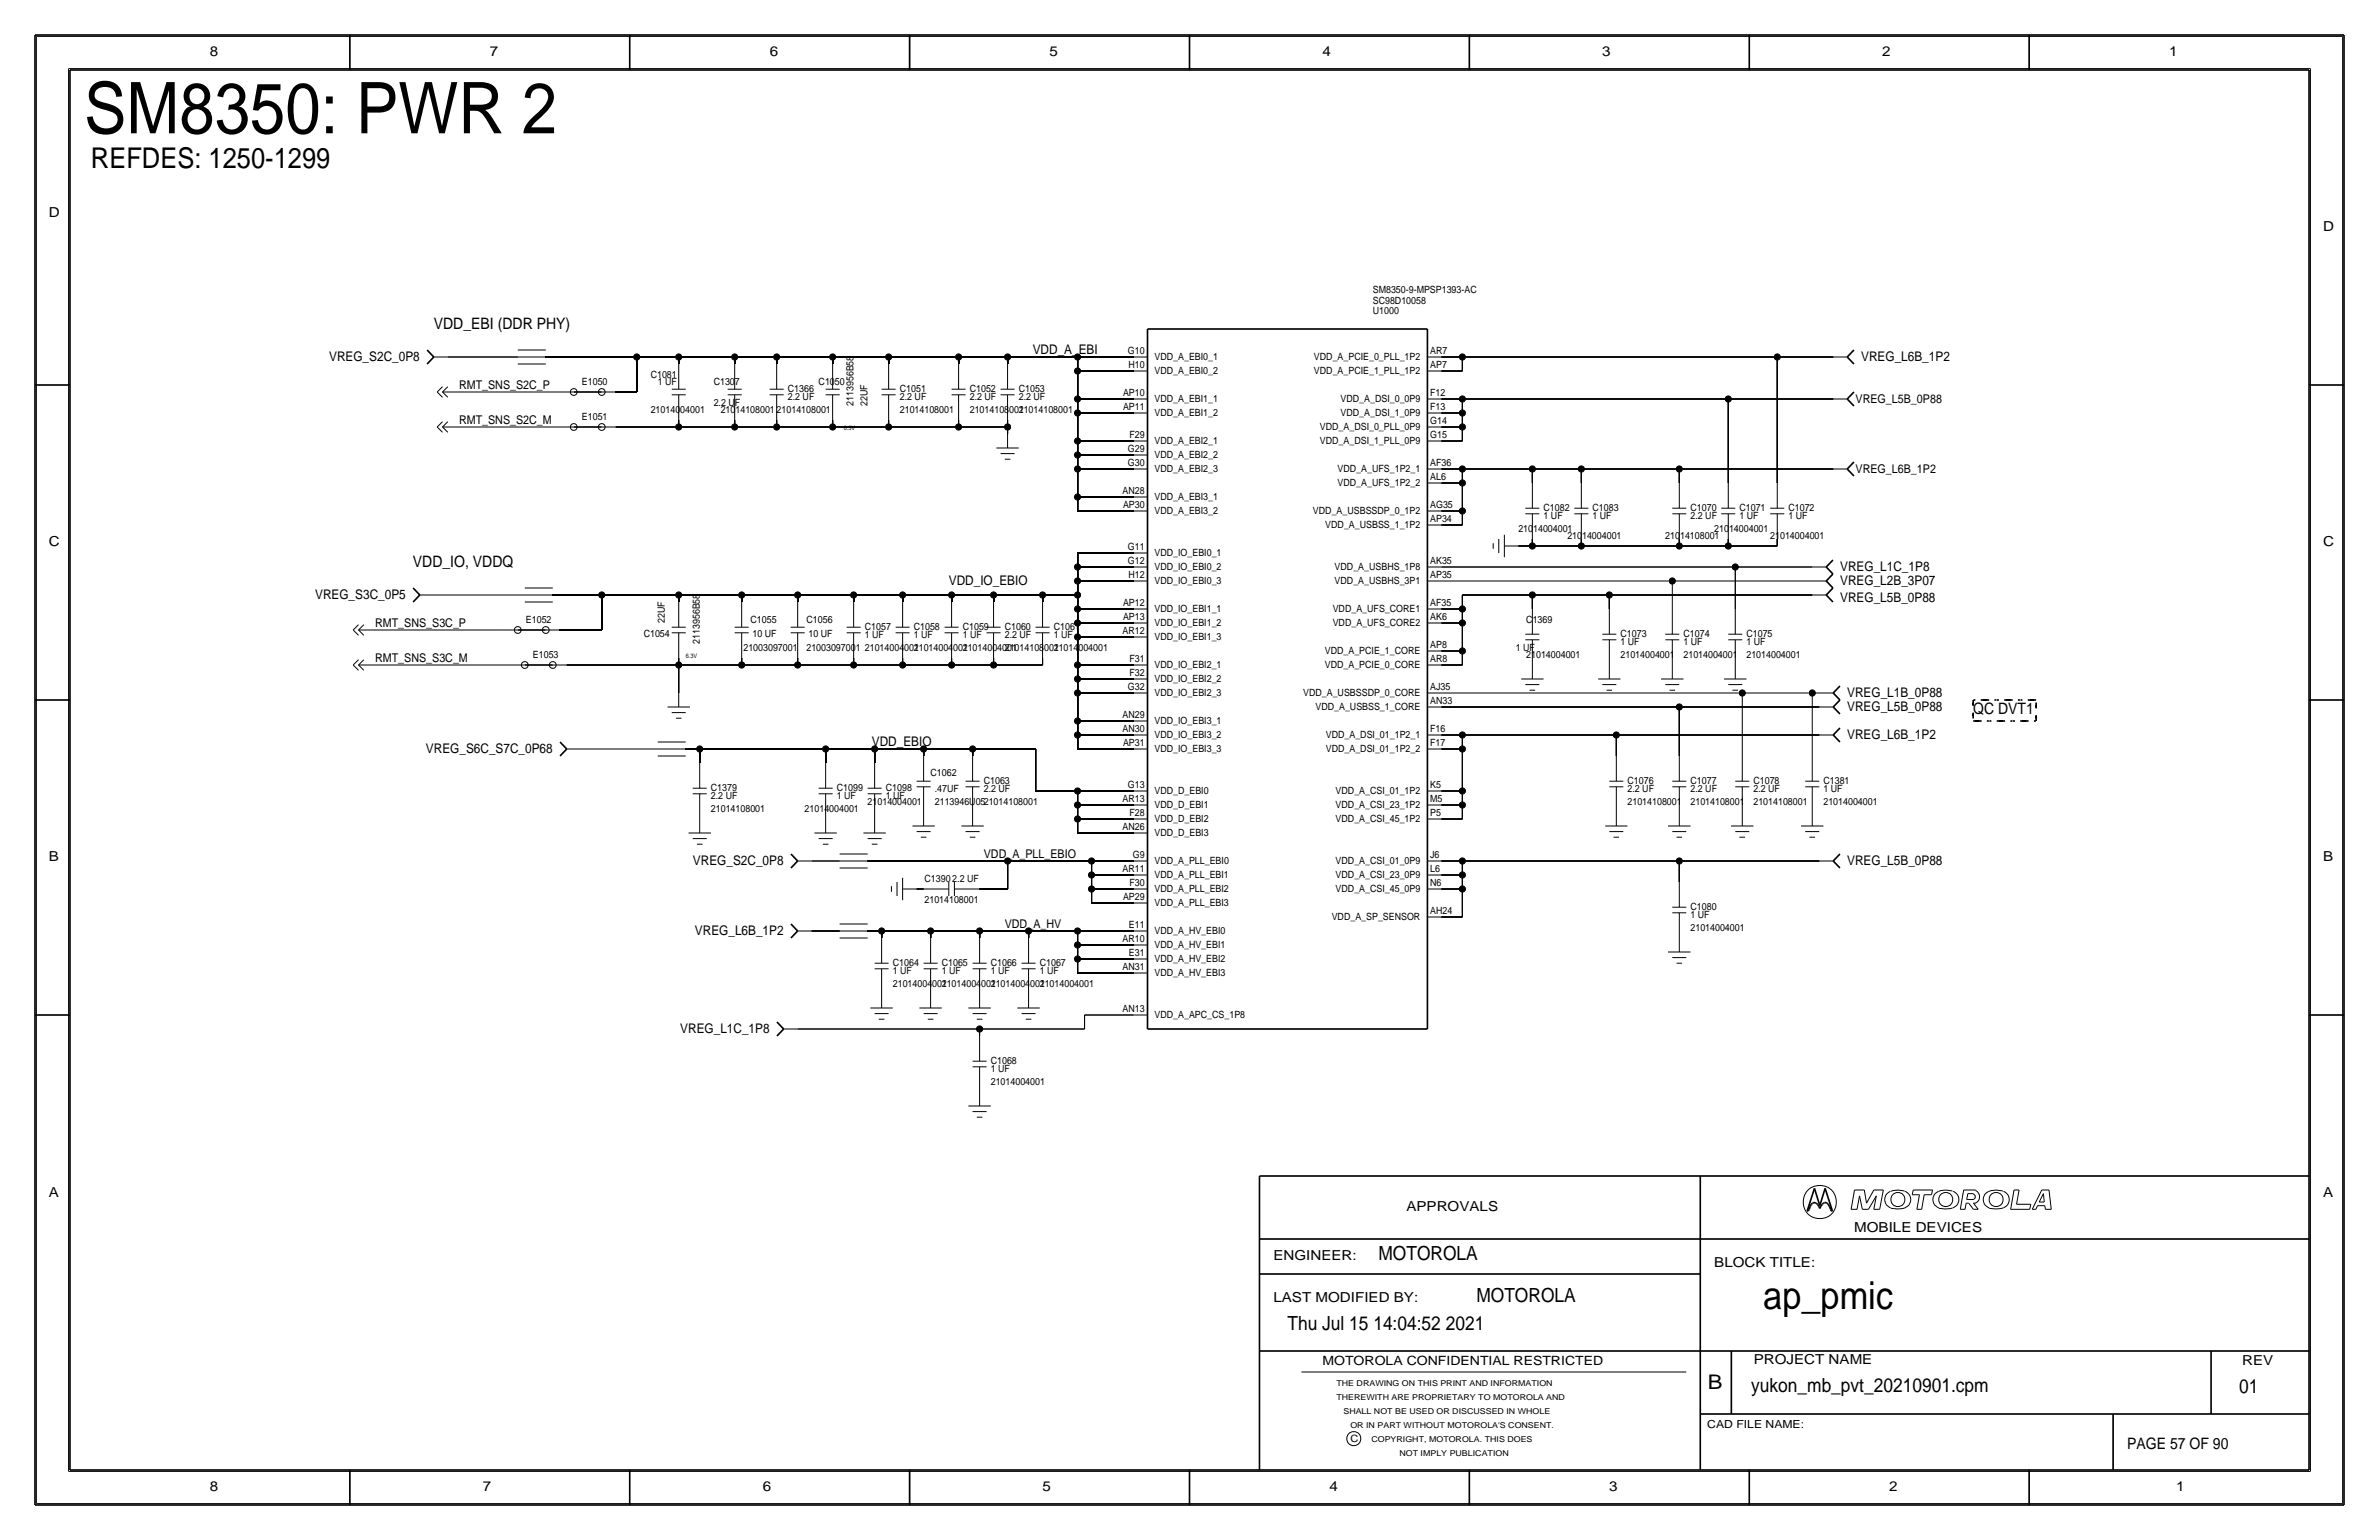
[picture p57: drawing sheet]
<svg xmlns="http://www.w3.org/2000/svg" width="432mm" height="279mm" viewBox="0 0 432 279" stroke-linecap="round" stroke-linejoin="round" font-family="sans-serif">
<defs><g id="words">
<text font-size="12.9" x="15.2" y="24.2">SM8350: PWR 2</text>
<text font-size="7" x="320" y="237.5">ap_pmic</text>
<text font-size="5.2" x="16.5" y="30.5">REFDES: 1250-1299</text>
<text font-size="3.7" x="310" y="252.1">B</text>
<g font-size="3.5">
<text x="250.2" y="228.6">MOTOROLA</text>
<text x="268" y="236.2">MOTOROLA</text>
<text x="233.7" y="241.3">Thu Jul 15 14:04:52 2021</text>
<text x="317.9" y="252.6">yukon_mb_pvt_20210901.cpm</text>
<text x="406.4" y="252.7">01</text>
</g>
<g font-size="2.9">
<text x="78.7" y="59.7">VDD_EBI (DDR PHY)</text>
<text x="74.9" y="102.9">VDD_IO, VDDQ</text>
<text x="358.1" y="129.5">QC DVT1</text>
<text x="386.1" y="262.9">PAGE 57 OF 90</text>
</g>
<g font-size="2.5">
<text x="38.1" y="10.2">8</text>
<text x="88.9" y="10.2">7</text>
<text x="139.7" y="10.2">6</text>
<text x="190.5" y="10.2">5</text>
<text x="240" y="10.2">4</text>
<text x="290.8" y="10.2">3</text>
<text x="341.6" y="10.2">2</text>
<text x="393.7" y="10.2">1</text>
<text x="8.9" y="39.4">D</text>
<text x="421.6" y="41.9">D</text>
<text x="8.9" y="99.1">C</text>
<text x="421.6" y="99.1">C</text>
<text x="8.9" y="156.2">B</text>
<text x="421.6" y="156.2">B</text>
<text x="8.9" y="217.2">A</text>
<text x="255.3" y="219.7">APPROVALS</text>
<text x="421.6" y="217.2">A</text>
<text x="336.5" y="223.5">MOBILE DEVICES</text>
<text x="231.1" y="228.6">ENGINEER:</text>
<text x="311.1" y="229.9">BLOCK TITLE:</text>
<text x="231.1" y="236.2">LAST MODIFIED BY:</text>
<text x="318.3" y="247.5">PROJECT NAME</text>
<text x="407" y="247.6">REV</text>
<text x="38.1" y="270.5">8</text>
<text x="87.6" y="270.5">7</text>
<text x="138.4" y="270.5">6</text>
<text x="189.2" y="270.5">5</text>
<text x="241.3" y="270.5">4</text>
<text x="292.1" y="270.5">3</text>
<text x="342.9" y="270.5">2</text>
<text x="395" y="270.5">1</text>
</g>
<g font-size="2.4">
<text x="59.7" y="65.5">VREG_S2C_0P8</text>
<text x="187.5" y="64.3">VDD_A_EBI</text>
<text x="337.8" y="65.5">VREG_L6B_1P2</text>
<text x="172.2" y="106.2">VDD_IO_EBIO</text>
<text x="334" y="106.1">VREG_L2B_3P07</text>
<text x="334" y="103.6">VREG_L1C_1P8</text>
<text x="57.2" y="108.7">VREG_S3C_0P5</text>
<text x="334" y="109.2">VREG_L5B_0P88</text>
<text x="335.3" y="129">VREG_L5B_0P88</text>
<text x="335.3" y="126.4">VREG_L1B_0P88</text>
<text x="77.3" y="136.6">VREG_S6C_S7C_0P68</text>
<text x="158.2" y="135.4">VDD_EBIO</text>
<text x="335.3" y="134.1">VREG_L6B_1P2</text>
<text x="125.8" y="156.9">VREG_S2C_0P8</text>
<text x="335.3" y="157">VREG_L5B_0P88</text>
<text x="126.1" y="169.7">VREG_L6B_1P2</text>
<text x="123.5" y="187.4">VREG_L1C_1P8</text>
</g>
<text font-size="2.3" x="240" y="247.6">MOTOROLA CONFIDENTIAL RESTRICTED</text>
<g font-size="2.2">
<text x="83.3" y="70.6">RMT_SNS_S2C_P</text>
<text x="83.3" y="77">RMT_SNS_S2C_M</text>
<text x="336.8" y="73.2">VREG_L5B_0P88</text>
<text x="336.8" y="85.9">VREG_L6B_1P2</text>
<text x="68.1" y="113.8">RMT_SNS_S3C_P</text>
<text x="68.1" y="120.1">RMT_SNS_S3C_M</text>
<text x="178.6" y="155.7">VDD_A_PLL_EBIO</text>
<text x="182.4" y="168.4">VDD_A_HV</text>
</g>
<text font-size="2" x="309.9" y="259.1">CAD FILE NAME:</text>
<g font-size="1.8">
<text x="249.2" y="53.2">SM8350-9-MPSP1393-AC</text>
<text x="249.2" y="56.9">U1000</text>
<text x="249.2" y="55.1">SC98D10058</text>
<text x="204.7" y="64.3">G10</text>
<text x="209.5" y="65.4">VDD_A_EBI0_1</text>
<text x="238.5" y="65.4">VDD_A_PCIE_0_PLL_1P2</text>
<text x="259.6" y="64.3">AR7</text>
<text x="105.6" y="69.9">E1050</text>
<text x="118.1" y="68.6">C1081</text>
<text x="119.4" y="69.8">1 UF</text>
<text x="129.5" y="69.9">C1307</text>
<text x="143" y="71.1">C1366</text>
<text x="148.6" y="69.9">C1050</text>
<text x="163.3" y="71.1">C1051</text>
<text x="176" y="71.1">C1052</text>
<text x="184.9" y="71.1">C1053</text>
<text x="203.8" y="71.9">AP10</text>
<text x="204.8" y="66.8">H10</text>
<text x="209.5" y="67.9">VDD_A_EBI0_2</text>
<text x="238.5" y="67.9">VDD_A_PCIE_1_PLL_1P2</text>
<text x="259.6" y="71.9">F12</text>
<text x="259.6" y="66.8">AP7</text>
<text x="105.6" y="76.2">E1051</text>
<text x="118.1" y="74.9">21014004001</text>
<text x="129.5" y="73.7">2.2 UF</text>
<text x="130.8" y="74.9">21014108001 21014108001</text>
<text x="143" y="72.6">2.2 UF</text>
<text x="154.9" y="73.7" transform="rotate(-90 154.9 73.7)">2113956B58</text>
<text x="157.5" y="73.7" transform="rotate(-90 157.5 73.7)">22UF</text>
<text x="163.3" y="74.9">21014108001</text>
<text x="163.3" y="72.6">2.2 UF</text>
<text x="176" y="72.6">2.2 UF</text>
<text x="176" y="74.9">21014108001</text>
<text x="184.9" y="72.6">2.2 UF</text>
<text x="184.9" y="74.9">21014108001</text>
<text x="203.8" y="74.4">AP11</text>
<text x="209.5" y="73">VDD_A_EBI1_1</text>
<text x="209.5" y="75.5">VDD_A_EBI1_2</text>
<text x="243.3" y="75.5">VDD_A_DSI_1_0P9</text>
<text x="243.3" y="73">VDD_A_DSI_0_0P9</text>
<text x="259.6" y="77">G14</text>
<text x="259.6" y="74.4">F13</text>
<text x="204.7" y="82">G29</text>
<text x="205" y="79.5">F29</text>
<text x="209.5" y="83.2">VDD_A_EBI2_2</text>
<text x="209.5" y="80.6">VDD_A_EBI2_1</text>
<text x="239.6" y="78.1">VDD_A_DSI_0_PLL_0P9</text>
<text x="239.6" y="80.6">VDD_A_DSI_1_PLL_0P9</text>
<text x="259.6" y="79.5">G15</text>
<text x="203.7" y="89.7">AN28</text>
<text x="204.7" y="84.6">G30</text>
<text x="209.6" y="85.7">VDD_A_EBI2_3</text>
<text x="242.8" y="88.2">VDD_A_UFS_1P2_2</text>
<text x="242.8" y="85.7">VDD_A_UFS_1P2_1</text>
<text x="259.6" y="84.6">AF36</text>
<text x="259.6" y="87.1">AL6</text>
<text x="203.8" y="92.2">AP30</text>
<text x="209.5" y="93.3">VDD_A_EBI3_2</text>
<text x="209.6" y="90.8">VDD_A_EBI3_1</text>
<text x="238.3" y="93.3">VDD_A_USBSSDP_0_1P2</text>
<text x="240.5" y="95.9">VDD_A_USBSS_1_1P2</text>
<text x="259.6" y="94.7">AP34</text>
<text x="259.6" y="92.2">AG35</text>
<text x="280.2" y="92.7">C1082</text>
<text x="280.2" y="94.2">1 UF</text>
<text x="289.1" y="92.7">C1083</text>
<text x="289.1" y="94.2">1 UF</text>
<text x="306.8" y="92.7">C1070</text>
<text x="306.8" y="94.2">2.2 UF</text>
<text x="315.7" y="92.7">C1071</text>
<text x="315.7" y="94.2">1 UF</text>
<text x="324.6" y="92.7">C1072</text>
<text x="324.6" y="94.2">1 UF</text>
<text x="204.7" y="99.8">G11</text>
<text x="209.5" y="100.9">VDD_IO_EBI0_1</text>
<text x="275.6" y="96.5">21014004001</text>
<text x="284.5" y="97.8">21014004001</text>
<text x="302.3" y="97.8">21014108001</text>
<text x="311.1" y="96.5">21014004001</text>
<text x="321.3" y="97.8">21014004001</text>
<text x="204.7" y="102.4">G12</text>
<text x="204.8" y="104.9">H12</text>
<text x="209.5" y="103.5">VDD_IO_EBI0_2</text>
<text x="209.5" y="106">VDD_IO_EBI0_3</text>
<text x="242.2" y="103.5">VDD_A_USBHS_1P8</text>
<text x="242.2" y="106">VDD_A_USBHS_3P1</text>
<text x="259.6" y="104.9">AP35</text>
<text x="259.6" y="102.4">AK35</text>
<text x="95.5" y="113">E1052</text>
<text x="120.6" y="113" transform="rotate(-90 120.6 113)">22UF</text>
<text x="136.2" y="113">C1055</text>
<text x="146.4" y="113">C1056</text>
<text x="203.8" y="112.5">AP13</text>
<text x="203.8" y="110">AP12</text>
<text x="209.5" y="111.1">VDD_IO_EBI1_1</text>
<text x="209.5" y="113.6">VDD_IO_EBI1_2</text>
<text x="241.9" y="113.6">VDD_A_UFS_CORE2</text>
<text x="241.9" y="111.1">VDD_A_UFS_CORE1</text>
<text x="259.6" y="110">AF35</text>
<text x="259.6" y="112.5">AK6</text>
<text x="277" y="113">C1369</text>
<text x="96.7" y="119.4">E1053</text>
<text x="116.8" y="115.6">C1054</text>
<text x="127" y="116.8" transform="rotate(-90 127 116.8)">2113956B58</text>
<text x="134.9" y="118.1">21003097001</text>
<text x="136.6" y="115.6">10 UF</text>
<text x="146.4" y="118.1">21003097001</text>
<text x="146.7" y="115.6">10 UF</text>
<text x="157" y="118.1">21014004001</text>
<text x="157" y="114.3">C1057</text>
<text x="157" y="115.8">1 UF</text>
<text x="165.9" y="114.3">C1058</text>
<text x="165.9" y="115.8">1 UF</text>
<text x="165.9" y="118.1">21014004001</text>
<text x="174.8" y="115.8">1 UF</text>
<text x="174.8" y="114.3">C1059</text>
<text x="174.8" y="118.1">21014004001</text>
<text x="182.4" y="114.3">C1060</text>
<text x="182.4" y="115.8">2.2 UF</text>
<text x="182.4" y="118.1">21014108001</text>
<text x="191.3" y="114.3">C1061</text>
<text x="191.3" y="118.1">21014004001</text>
<text x="191.3" y="115.8">1 UF</text>
<text x="203.7" y="115.1">AR12</text>
<text x="209.5" y="116.2">VDD_IO_EBI1_3</text>
<text x="240.5" y="118.7">VDD_A_PCIE_1_CORE</text>
<text x="259.6" y="117.6">AP8</text>
<text x="275.1" y="118.1">1 UF</text>
<text x="277" y="119.4">21014004001</text>
<text x="294.1" y="115.6">C1073</text>
<text x="294.1" y="119.4">21014004001</text>
<text x="294.1" y="117.1">1 UF</text>
<text x="305.6" y="115.6">C1074</text>
<text x="305.6" y="119.4">21014004001</text>
<text x="305.6" y="117.1">1 UF</text>
<text x="317" y="117.1">1 UF</text>
<text x="317" y="119.4">21014004001</text>
<text x="317" y="115.6">C1075</text>
<text x="204.7" y="125.2">G32</text>
<text x="205" y="122.7">F32</text>
<text x="205" y="120.1">F31</text>
<text x="209.5" y="121.3">VDD_IO_EBI2_1</text>
<text x="209.5" y="123.8">VDD_IO_EBI2_2</text>
<text x="240.5" y="121.3">VDD_A_PCIE_0_CORE</text>
<text x="259.6" y="125.2">AJ35</text>
<text x="259.6" y="120.1">AR8</text>
<text x="203.7" y="130.3">AN29</text>
<text x="209.5" y="126.3">VDD_IO_EBI2_3</text>
<text x="209.5" y="131.4">VDD_IO_EBI3_1</text>
<text x="236.5" y="126.3">VDD_A_USBSSDP_0_CORE</text>
<text x="238.8" y="128.9">VDD_A_USBSS_1_CORE</text>
<text x="259.6" y="127.8">AN33</text>
<text x="203.7" y="132.8">AN30</text>
<text x="203.8" y="135.4">AP31</text>
<text x="209.5" y="134">VDD_IO_EBI3_2</text>
<text x="209.5" y="136.5">VDD_IO_EBI3_3</text>
<text x="240.6" y="134">VDD_A_DSI_01_1P2_1</text>
<text x="240.6" y="136.5">VDD_A_DSI_01_1P2_2</text>
<text x="259.6" y="132.8">F16</text>
<text x="259.6" y="135.4">F17</text>
<text x="129" y="143.5">C1379</text>
<text x="151.9" y="143.5">C1099</text>
<text x="160.8" y="143.5">C1098</text>
<text x="168.9" y="140.7">C1062</text>
<text x="169.7" y="143.8">.47UF</text>
<text x="178.6" y="142.2">C1063</text>
<text x="178.6" y="143.8">2.2 UF</text>
<text x="204.7" y="143">G13</text>
<text x="259.6" y="143">K5</text>
<text x="295.4" y="142.2">C1076</text>
<text x="295.4" y="143.8">2.2 UF</text>
<text x="306.8" y="142.2">C1077</text>
<text x="306.8" y="143.8">2.2 UF</text>
<text x="318.3" y="142.2">C1078</text>
<text x="318.3" y="143.8">2.2 UF</text>
<text x="331" y="142.2">C1381</text>
<text x="331" y="143.8">1 UF</text>
<text x="129" y="147.3">21014108001</text>
<text x="129" y="145">2.2 UF</text>
<text x="146.1" y="147.3">21014004001</text>
<text x="151.9" y="145">1 UF</text>
<text x="157.5" y="146.1">21014004001</text>
<text x="160.8" y="145">1 UF</text>
<text x="169.7" y="146.1">2113946U0521014108001</text>
<text x="203.7" y="145.5">AR13</text>
<text x="205" y="148.1">F28</text>
<text x="209.5" y="144.1">VDD_D_EBI0</text>
<text x="209.5" y="149.2">VDD_D_EBI2</text>
<text x="209.5" y="146.7">VDD_D_EBI1</text>
<text x="242.4" y="144.1">VDD_A_CSI_01_1P2</text>
<text x="242.4" y="146.7">VDD_A_CSI_23_1P2</text>
<text x="242.4" y="149.2">VDD_A_CSI_45_1P2</text>
<text x="259.6" y="148.1">P5</text>
<text x="259.6" y="145.5">M5</text>
<text x="295.4" y="146.1">21014108001</text>
<text x="306.8" y="146.1">21014108001</text>
<text x="318.3" y="146">21014108001</text>
<text x="331" y="146">21014004001</text>
<text x="203.7" y="150.6">AN26</text>
<text x="205.6" y="155.7">G9</text>
<text x="209.5" y="151.7">VDD_D_EBI3</text>
<text x="259.6" y="155.7">J6</text>
<text x="167.8" y="160">C1390</text>
<text x="172.8" y="160">2.2 UF</text>
<text x="203.7" y="158.2">AR11</text>
<text x="205" y="160.7">F30</text>
<text x="209.5" y="159.3">VDD_A_PLL_EBI1</text>
<text x="209.5" y="161.9">VDD_A_PLL_EBI2</text>
<text x="209.5" y="156.8">VDD_A_PLL_EBI0</text>
<text x="242.4" y="156.7">VDD_A_CSI_01_0P9</text>
<text x="242.4" y="159.3">VDD_A_CSI_23_0P9</text>
<text x="242.4" y="161.9">VDD_A_CSI_45_0P9</text>
<text x="259.6" y="160.7">N6</text>
<text x="259.6" y="158.2">L6</text>
<text x="167.8" y="163.8">21014108001</text>
<text x="203.8" y="163.3">AP29</text>
<text x="209.5" y="164.4">VDD_A_PLL_EBI3</text>
<text x="241.7" y="166.9">VDD_A_SP_SENSOR</text>
<text x="259.6" y="165.8">AH24</text>
<text x="306.8" y="165.1">C1080</text>
<text x="306.8" y="166.6">1 UF</text>
<text x="203.7" y="170.9">AR10</text>
<text x="204.9" y="173.4">E31</text>
<text x="204.9" y="168.3">E11</text>
<text x="209.5" y="169.5">VDD_A_HV_EBI0</text>
<text x="209.5" y="172">VDD_A_HV_EBI1</text>
<text x="306.8" y="168.9">21014004001</text>
<text x="162.1" y="179.1">21014004001</text>
<text x="162.1" y="176.8">1 UF</text>
<text x="162.1" y="175.3">C1064</text>
<text x="170.9" y="175.3">C1065</text>
<text x="170.9" y="176.8">1 UF</text>
<text x="170.9" y="179.1">21014004001</text>
<text x="179.8" y="176.8">1 UF</text>
<text x="179.8" y="179.1">21014004001</text>
<text x="179.8" y="175.3">C1066</text>
<text x="188.7" y="175.3">C1067</text>
<text x="188.7" y="179.1">21014004001</text>
<text x="188.7" y="176.8">1 UF</text>
<text x="203.7" y="176">AN31</text>
<text x="209.5" y="177.1">VDD_A_HV_EBI3</text>
<text x="209.5" y="174.6">VDD_A_HV_EBI2</text>
<text x="203.7" y="183.6">AN13</text>
<text x="209.5" y="184.7">VDD_A_APC_CS_1P8</text>
<text x="179.8" y="193">C1068</text>
<text x="179.8" y="194.6">1 UF</text>
<text x="179.8" y="196.9">21014004001</text>
<text x="245.1" y="261.6">C</text>
</g>
<g font-size="1.5">
<text x="242.6" y="251.5">THE DRAWING ON THIS PRINT AND INFORMATION</text>
<text x="242.6" y="254">THEREWITH ARE PROPRIETARY TO MOTOROLA AND</text>
<text x="243.8" y="256.5">SHALL NOT BE USED OR DISCUSSED IN WHOLE</text>
<text x="245.1" y="259.1">OR IN PART WITHOUT MOTOROLA'S CONSENT.</text>
<text x="248.9" y="261.6">COPYRIGHT, MOTOROLA. THIS DOES</text>
<text x="254" y="264.2">NOT IMPLY PUBLICATION</text>
</g>
<g font-size="1.1">
<text x="153.2" y="78">6.3V</text>
<text x="124.5" y="119.4">6.3V</text>
</g>
</g></defs>
<!-- layer: Nets -->
<g fill="none" stroke="#000" stroke-width=".18">
<path d="M81.3 64.8h12.7zM82.5 71.1h19.1zM82.5 77.5h19.1zM99.1 64.8h16.5zM111.8 71.1h3.8zM111.8 77.5h11.4zM115.6 64.8v6.3zM115.6 64.8h7.6zM123.2 76.2v1.3zM123.2 77.5h10.2zM123.2 64.8v1.2zM123.2 64.8h10.2z"/>
<path d="M133.3 76.2v1.3zM133.3 64.8v1.2zM133.4 77.5h7.6zM133.4 64.8h7.6zM141 77.5h10.1zM141 64.8h10.1zM141 76.2v1.3zM141 64.8v1.2zM151.1 76.2v1.3zM151.1 64.8v1.2zM151.1 64.8h10.2zM151.1 77.5h10.2z"/>
<path d="M161.3 76.2v1.3zM161.3 77.5h12.7zM161.3 64.8v1.2zM161.3 64.8h12.7zM174 76.2v1.3zM174 64.8v1.2zM174 64.8h8.9zM174 77.5h8.9zM182.9 77.5v1.2zM182.9 76.2v1.3zM182.9 64.8v1.2zM182.9 64.8h12.7z"/>
<path d="M195.6 74.9h10.1zM195.6 74.9v5.1zM195.6 72.4v2.5zM195.6 72.4h10.1zM195.6 67.3v5.1zM195.6 67.3h10.1zM195.6 64.8v2.5zM195.6 64.8h10.1zM261.6 77.5h3.8zM261.6 74.9h3.8zM261.6 67.3h3.8zM261.6 64.8h3.8z"/>
<path d="M261.6 72.4h3.8zM265.4 72.4h48.3zM265.4 64.8v2.5zM265.4 77.5v2.5zM265.4 72.4v2.5zM265.4 74.9v2.6zM265.4 64.8h57.2zM313.7 72.4v15.2zM313.7 72.4h19zM322.6 64.8v22.8zM322.6 64.8h10.1zM195.6 90.2h10.1z"/>
<path d="M195.6 85.1h10.1zM195.6 92.7h10.1zM195.6 90.2v2.5zM195.6 85.1v5.1zM195.6 82.5v2.6zM195.6 82.5h10.1zM195.6 80v2.5zM195.6 80h10.1zM261.6 95.2h3.8zM261.6 87.6h3.8zM261.6 80h3.8zM261.6 92.7h3.8z"/>
<path d="M261.6 85.1h3.8zM265.4 92.7v2.5zM265.4 87.6v5.1zM265.4 85.1v2.5zM265.4 85.1h12.7zM275.6 99.1h2.5zM278.1 85.1v2.5zM278.1 85.1h8.9zM278.1 97.8v1.3zM278.1 99.1h8.9zM287 85.1v2.5zM287 97.8v1.3z"/>
<path d="M287 99.1h17.8zM287 85.1h17.8zM304.8 85.1v2.5zM304.8 85.1h27.9zM304.8 97.8v1.3zM304.8 99.1h8.9zM313.7 97.8v1.3zM313.7 99.1h8.9zM322.6 97.8v1.3zM67.3 114.3h24.1zM78.7 107.9h16.5zM100.3 107.9h8.9z"/>
<path d="M101.6 114.3h7.6zM109.2 107.9v6.4zM109.2 107.9h14zM123.2 119.4v1.2zM123.2 108v1.2zM123.2 107.9h11.4zM134.6 107.9h10.2zM134.6 119.4v1.3zM134.6 108v1.2zM144.8 119.4v1.3zM144.8 108v1.2zM144.8 107.9h10.1z"/>
<path d="M154.9 119.4v1.3zM154.9 108v1.2zM154.9 107.9h8.9zM163.8 119.4v1.3zM163.8 108v1.2zM163.8 107.9h8.9zM172.7 119.4v1.3zM172.7 108v1.2zM172.7 107.9h7.6zM180.3 119.4v1.3zM180.3 108v1.2zM180.3 107.9h8.9z"/>
<path d="M189.2 119.4v1.3zM189.2 108v1.2zM189.2 107.9h6.4zM195.6 102.9h10.1zM195.6 115.6v5.1zM195.6 115.6h10.1zM195.6 113v2.6zM195.6 113h10.1zM195.6 110.5v2.5zM195.6 110.5h10.1zM195.6 107.9v2.6zM195.6 100.3h10.1z"/>
<path d="M195.6 105.4v2.5zM195.6 105.4h10.1zM195.6 102.9v2.5zM195.6 100.3v2.6zM261.6 102.9h53.4zM261.6 118.1h3.8zM261.6 113h3.8zM261.6 110.5h3.8zM261.6 105.4h41.9zM265.4 118.1v2.5zM265.4 113v5.1zM265.4 110.5v2.5z"/>
<path d="M265.4 108v2.5zM265.4 107.9h12.7zM278.1 108v2.5zM278.1 107.9h14zM292.1 108v2.5zM292.1 107.9h36.8zM303.5 105.4v5.1zM303.5 105.4h25.4zM315 102.9v7.6zM315 102.9h13.9zM67.3 120.7h25.4zM102.9 120.7h20.3z"/>
<path d="M105.4 135.9h14zM123.2 120.7h11.4zM123.2 120.6v5.1zM124.5 135.9h2.5zM127 135.9v2.5zM127 135.9h22.9zM134.6 120.7h10.2zM144.8 120.7h10.1zM149.9 135.9v2.5zM149.9 135.9h8.8zM154.9 120.7h8.9zM158.7 135.9v2.5z"/>
<path d="M158.8 135.9h8.8zM163.8 120.7h8.9zM167.6 135.9v1.3zM167.6 135.9h8.9zM172.7 120.7h7.6zM176.5 135.9v1.3zM176.5 135.9h11.5zM180.3 120.7h8.9zM188 135.9v7.6zM195.6 133.3h10.1zM195.6 130.8h10.1zM195.6 125.7h10.1z"/>
<path d="M195.6 123.2h10.1zM195.6 135.9h10.1zM195.6 133.3v2.6zM195.6 130.8v2.5zM195.6 125.7v5.1zM195.6 123.2v2.5zM195.6 120.7v2.5zM195.6 120.7h10.1zM261.6 135.9h3.8zM261.6 133.3h3.8zM261.6 128.3h43.2zM261.6 125.7h54.6z"/>
<path d="M261.6 120.7h3.8zM265.4 135.9v7.6zM265.4 133.3v2.6zM265.4 133.3h28zM293.4 133.3v3.9zM293.4 133.3h36.8zM304.8 128.3v8.9zM304.8 128.3h25.4zM316.2 125.7v11.5zM316.2 125.7h12.7zM328.9 125.7v11.5zM328.9 125.7h1.3z"/>
<path d="M147.3 156.2h5.1zM157.5 156.2h25.4zM182.9 156.2v5.1zM182.9 156.2h15.2zM188 143.5h7.6zM195.6 148.6h10.1zM195.6 151.1h10.1zM195.6 148.6v2.5zM195.6 146.1v2.5zM195.6 146h10.1zM195.6 143.5v2.5zM195.6 143.5h10.1z"/>
<path d="M198.1 158.8v2.5zM198.1 158.8h7.6zM198.1 156.2v2.5zM198.1 156.2h7.6zM261.6 146h3.8zM261.6 143.5h3.8zM261.6 158.8h3.8zM261.6 156.2h3.8zM261.6 148.6h3.8zM265.4 146v2.6zM265.4 143.5v2.5zM265.4 158.8v2.5z"/>
<path d="M265.4 156.2v2.5zM265.4 156.2h39.4zM304.8 156.2v3.8zM304.8 156.2h25.4zM147.3 168.9h5.1zM157.5 168.9h2.5zM160 168.9h8.9zM160 168.9v1.3zM166.4 161.3h1.2zM168.9 168.9v1.3zM168.9 168.9h8.9zM177.8 168.9v1.3z"/>
<path d="M177.8 161.3h5.1zM177.8 168.9h8.9zM186.7 168.9v1.3zM186.7 168.9h8.9zM195.6 168.9h10.1zM195.6 176.5h10.1zM195.6 174v2.5zM195.6 174h10.1zM195.6 171.5v2.5zM195.6 171.4h10.1zM195.6 168.9v2.5zM198.1 163.8h7.6z"/>
<path d="M198.1 161.3v2.5zM198.1 161.3h7.6zM261.6 166.4h3.8zM261.6 161.3h3.8zM265.4 161.3v5.1zM144.8 186.7h33zM177.8 186.7v1.3zM177.8 186.7h19zM196.8 184.1v2.6zM196.9 184.1h8.8z"/>
</g>
<path d="M358.1 127h11.5zM358.1 127v3.8zM358.1 130.8h11.5zM369.6 127v3.8z" fill="none" stroke="#000" stroke-width=".3" stroke-dasharray="1.1 1.4 .4 1.4" stroke-linecap="butt"/>
<g fill="#000" stroke="#000" stroke-width=".18">
<circle cx="115.6" cy="64.8" r=".56"/>
<circle cx="123.2" cy="64.8" r=".56"/>
<circle cx="123.2" cy="77.5" r=".56"/>
<circle cx="133.3" cy="64.8" r=".56"/>
<circle cx="133.3" cy="77.5" r=".56"/>
<circle cx="141" cy="64.8" r=".56"/>
<circle cx="141" cy="77.5" r=".56"/>
<circle cx="151.1" cy="64.8" r=".56"/>
<circle cx="151.1" cy="77.5" r=".56"/>
<circle cx="161.3" cy="64.8" r=".56"/>
<circle cx="161.3" cy="77.5" r=".56"/>
<circle cx="174" cy="77.5" r=".56"/>
<circle cx="174" cy="64.8" r=".56"/>
<circle cx="182.9" cy="64.8" r=".56"/>
<circle cx="182.9" cy="77.5" r=".56"/>
<circle cx="195.6" cy="72.4" r=".56"/>
<circle cx="195.6" cy="67.3" r=".56"/>
<circle cx="195.6" cy="64.8" r=".56"/>
<circle cx="195.6" cy="74.9" r=".56"/>
<circle cx="265.4" cy="64.8" r=".56"/>
<circle cx="265.4" cy="77.5" r=".56"/>
<circle cx="265.4" cy="74.9" r=".56"/>
<circle cx="265.4" cy="72.4" r=".56"/>
<circle cx="313.7" cy="72.4" r=".56"/>
<circle cx="322.6" cy="64.8" r=".56"/>
<circle cx="195.6" cy="90.2" r=".56"/>
<circle cx="195.6" cy="85.1" r=".56"/>
<circle cx="195.6" cy="82.5" r=".56"/>
<circle cx="195.6" cy="80" r=".56"/>
<circle cx="265.4" cy="87.6" r=".56"/>
<circle cx="265.4" cy="85.1" r=".56"/>
<circle cx="265.4" cy="92.7" r=".56"/>
<circle cx="278.1" cy="99.1" r=".56"/>
<circle cx="278.1" cy="85.1" r=".56"/>
<circle cx="287" cy="99.1" r=".56"/>
<circle cx="287" cy="85.1" r=".56"/>
<circle cx="304.8" cy="85.1" r=".56"/>
<circle cx="304.8" cy="99.1" r=".56"/>
<circle cx="313.7" cy="99.1" r=".56"/>
<circle cx="109.2" cy="107.9" r=".56"/>
<circle cx="123.2" cy="107.9" r=".56"/>
<circle cx="134.6" cy="107.9" r=".56"/>
<circle cx="144.8" cy="107.9" r=".56"/>
<circle cx="154.9" cy="107.9" r=".56"/>
<circle cx="163.8" cy="107.9" r=".56"/>
<circle cx="172.7" cy="107.9" r=".56"/>
<circle cx="180.3" cy="107.9" r=".56"/>
<circle cx="189.2" cy="107.9" r=".56"/>
<circle cx="195.6" cy="105.4" r=".56"/>
<circle cx="195.6" cy="115.6" r=".56"/>
<circle cx="195.6" cy="110.5" r=".56"/>
<circle cx="195.6" cy="107.9" r=".56"/>
<circle cx="195.6" cy="113" r=".56"/>
<circle cx="195.6" cy="102.9" r=".56"/>
<circle cx="265.4" cy="118.1" r=".56"/>
<circle cx="265.4" cy="110.5" r=".56"/>
<circle cx="265.4" cy="113" r=".56"/>
<circle cx="278.1" cy="107.9" r=".56"/>
<circle cx="292.1" cy="107.9" r=".56"/>
<circle cx="303.5" cy="105.4" r=".56"/>
<circle cx="315" cy="102.9" r=".56"/>
<circle cx="123.2" cy="120.6" r=".56"/>
<circle cx="127" cy="135.9" r=".56"/>
<circle cx="134.6" cy="120.6" r=".56"/>
<circle cx="144.8" cy="120.6" r=".56"/>
<circle cx="149.9" cy="135.9" r=".56"/>
<circle cx="154.9" cy="120.6" r=".56"/>
<circle cx="158.7" cy="135.9" r=".56"/>
<circle cx="163.8" cy="120.6" r=".56"/>
<circle cx="167.6" cy="135.9" r=".56"/>
<circle cx="172.7" cy="120.6" r=".56"/>
<circle cx="176.5" cy="135.9" r=".56"/>
<circle cx="180.3" cy="120.6" r=".56"/>
<circle cx="195.6" cy="133.3" r=".56"/>
<circle cx="195.6" cy="123.2" r=".56"/>
<circle cx="195.6" cy="130.8" r=".56"/>
<circle cx="195.6" cy="125.7" r=".56"/>
<circle cx="195.6" cy="120.6" r=".56"/>
<circle cx="265.4" cy="133.3" r=".56"/>
<circle cx="265.4" cy="135.9" r=".56"/>
<circle cx="293.4" cy="133.3" r=".56"/>
<circle cx="304.8" cy="128.3" r=".56"/>
<circle cx="316.2" cy="125.7" r=".56"/>
<circle cx="328.9" cy="125.7" r=".56"/>
<circle cx="182.9" cy="156.2" r=".56"/>
<circle cx="195.6" cy="143.5" r=".56"/>
<circle cx="195.6" cy="148.6" r=".56"/>
<circle cx="195.6" cy="146" r=".56"/>
<circle cx="198.1" cy="156.2" r=".56"/>
<circle cx="198.1" cy="158.7" r=".56"/>
<circle cx="265.4" cy="143.5" r=".56"/>
<circle cx="265.4" cy="146" r=".56"/>
<circle cx="265.4" cy="158.7" r=".56"/>
<circle cx="265.4" cy="156.2" r=".56"/>
<circle cx="304.8" cy="156.2" r=".56"/>
<circle cx="160" cy="168.9" r=".56"/>
<circle cx="168.9" cy="168.9" r=".56"/>
<circle cx="177.8" cy="168.9" r=".56"/>
<circle cx="186.7" cy="168.9" r=".56"/>
<circle cx="195.6" cy="168.9" r=".56"/>
<circle cx="195.6" cy="174" r=".56"/>
<circle cx="195.6" cy="171.4" r=".56"/>
<circle cx="198.1" cy="161.3" r=".56"/>
<circle cx="265.4" cy="161.3" r=".56"/>
<circle cx="177.8" cy="186.7" r=".56"/>
</g>
<!-- layer: Components -->
<g fill="none" stroke="#000" stroke-width=".18">
<path d="M78.7 64.8h2.6zM79.3 77.5l1-1zM79.3 71.1l1-.9zM79.3 77.5l1 .9zM79.3 71.1l1 1zM80.3 77.5l1 .9zM80.3 71.1l1 1zM80.3 77.5h2.3zM80.3 77.5l1-1zM80.3 71.1h2.3zM80.3 71.1l1-.9zM94 64.8h5.1z"/>
<path d="M94 63.5h5.1zM94 66h5.1zM101.6 77.5h2.5zM101.6 71.1h2.5zM109.2 77.5h2.6zM109.2 71.1h2.6zM121.9 70.6h2.6zM121.9 71.6h2.6zM123.2 71.6v4.6zM123.2 66v4.6zM132.1 71.6h2.5zM132.1 70.6h2.5z"/>
<path d="M133.3 71.6v4.6zM133.3 66v4.6zM139.7 71.6h2.5zM139.7 70.6h2.5zM141 71.6v4.6zM141 66v4.6zM149.9 71.6h2.5zM149.9 70.6h2.5zM151.1 71.6v4.6zM151.1 66v4.6zM160 70.6h2.6zM160 71.6h2.6z"/>
<path d="M161.3 71.6v4.6zM161.3 66v4.6zM172.7 70.6h2.6zM172.7 71.6h2.6zM174 71.6v4.6zM174 66v4.6zM181.6 71.6h2.5zM181.6 70.6h2.5zM182.9 78.7v2.6zM182.9 71.6v4.6zM182.9 66v4.6zM205.7 74.9h2.6z"/>
<path d="M205.7 72.4h2.6zM205.7 67.3h2.6zM205.7 64.8h2.6zM259.1 67.3h2.5zM259.1 64.8h2.5zM259.1 74.9h2.5zM259.1 77.5h2.5zM259.1 72.4h2.5zM332.7 72.4h2.6zM332.7 64.8h2.6zM180.8 81.3h4.1zM181.6 82.3h2.5z"/>
<path d="M182.4 83.3h1zM205.7 92.7h2.6zM205.7 90.2h2.6zM205.7 85.1h2.6zM205.7 82.5h2.6zM205.7 80h2.6zM259.1 92.7h2.5zM259.1 95.2h2.5zM259.1 87.6h2.5zM259.1 85.1h2.5zM259.1 80h2.5zM271 98.6v1z"/>
<path d="M272 97.8v2.5zM273 99.1h2.6zM273 97v4.1zM276.9 93.2h2.5zM276.9 92.2h2.5zM278.1 93.2v4.6zM278.1 87.6v4.6zM285.8 93.2h2.5zM285.8 92.2h2.5zM287 93.2v4.6zM287 87.6v4.6zM303.5 92.2h2.6z"/>
<path d="M303.5 93.2h2.6zM304.8 93.2v4.6zM304.8 87.6v4.6zM312.4 93.2h2.6zM312.4 92.2h2.6zM313.7 93.2v4.6zM313.7 87.6v4.6zM321.3 93.2h2.5zM321.3 92.2h2.5zM322.6 93.2v4.6zM322.6 87.6v4.6zM332.7 85.1h2.6z"/>
<path d="M64.1 114.3l1-1zM64.1 114.3l1 1zM65.1 114.3l.9 1zM65.1 114.3h2.2zM65.1 114.3l.9-1zM76.2 107.9h2.5zM91.4 114.3h2.6zM95.2 107.9h5.1zM95.2 106.7h5.1zM95.2 109.2h5.1zM99.1 114.3h2.5zM121.9 113.8h2.6z"/>
<path d="M121.9 114.8h2.6zM123.2 114.8v4.6zM123.2 109.2v4.6zM133.3 113.8h2.6zM133.4 114.8h2.5zM134.6 114.8v4.6zM134.6 109.2v4.6zM143.5 113.8h2.5zM143.5 114.8h2.5zM144.8 114.8v4.6zM144.8 109.2v4.6zM153.7 113.8h2.5z"/>
<path d="M153.7 114.8h2.5zM154.9 114.8v4.6zM154.9 109.2v4.6zM162.6 114.8h2.5zM162.6 113.8h2.5zM163.8 114.8v4.6zM163.8 109.2v4.6zM171.4 114.8h2.6zM171.5 113.8h2.5zM172.7 114.8v4.6zM172.7 109.2v4.6zM179.1 113.8h2.5z"/>
<path d="M179.1 114.8h2.5zM180.3 114.8v4.6zM180.3 109.2v4.6zM188 114.8h2.5zM188 113.8h2.5zM189.2 114.8v4.6zM189.2 109.2v4.6zM205.7 115.6h2.6zM205.7 113h2.6zM205.7 110.5h2.6zM205.7 105.4h2.6zM205.7 102.9h2.6z"/>
<path d="M205.7 100.3h2.6zM259.1 105.4h2.5zM259.1 102.9h2.5zM259.1 113h2.5zM259.1 110.5h2.5zM259.1 118.1h2.5zM276.9 116.1h2.5zM276.9 115.1h2.5zM278.1 116.1v4.6zM278.1 110.5v4.6zM290.8 115.1h2.6zM290.8 116.1h2.6z"/>
<path d="M292.1 116.1v4.6zM292.1 110.5v4.6zM302.3 116.1h2.5zM302.3 115.1h2.5zM303.5 116.1v4.6zM303.5 110.5v4.6zM313.7 116.1h2.5zM313.7 115.1h2.5zM315 116.1v4.6zM315 110.5v4.6zM328.9 107.9h2.6zM328.9 102.9h2.6z"/>
<path d="M328.9 105.4h2.6zM64.1 120.7l1-1zM64.1 120.6l1 1zM65.1 120.6l.9 1zM65.1 120.7h2.2zM65.1 120.7l.9-1zM92.7 120.7h2.5zM100.3 120.7h2.6zM102.9 135.9h2.5zM119.4 135.9h5.1zM119.4 134.6h5.1zM119.4 137.2h5.1z"/>
<path d="M121.2 128.3h4zM121.9 129.3h2.6zM122.7 130.3h1zM123.2 125.7v2.6zM127 138.4v4.6zM149.9 138.4v4.6zM158.7 138.4v4.6zM167.6 137.2v4.5zM176.5 137.2v4.5zM205.7 135.9h2.6zM205.7 133.3h2.6zM205.7 130.8h2.6z"/>
<path d="M205.7 125.7h2.6zM205.7 123.2h2.6zM205.7 120.7h2.6zM259.1 125.7h2.5zM259.1 128.3h2.5zM259.1 120.7h2.5zM259.1 135.9h2.5zM259.1 133.3h2.5zM276.1 123.2h4.1zM276.9 124.2h2.5zM277.6 125.2h1zM278.1 120.7v2.5z"/>
<path d="M290.1 123.2h4zM290.8 124.2h2.6zM291.6 125.2h1zM292.1 120.7v2.5zM293.4 137.2v4.5zM301.5 123.2h4.1zM302.3 124.2h2.5zM303 125.2h1zM303.5 120.7v2.5zM304.8 137.2v4.5zM312.9 123.2h4.1zM313.7 124.2h2.5z"/>
<path d="M314.5 125.2h1zM315 120.7v2.5zM316.2 137.2v4.5zM328.9 137.2v4.5zM330.2 128.3h2.5zM330.2 133.3h2.5zM330.2 125.7h2.5zM125 151.1h4zM125.7 144h2.6zM125.7 143h2.6zM125.7 152.1h2.6zM126.5 153.2h1z"/>
<path d="M127 144v4.6zM127 148.6v2.5zM144.8 156.2h2.5zM147.8 151.1h4.1zM148.6 152.1h2.5zM148.6 143h2.5zM148.6 144h2.5zM149.4 153.2h1zM149.9 148.6v2.5zM149.9 144v4.6zM152.4 156.2h5.1zM152.4 154.9h5.1z"/>
<path d="M152.4 157.5h5.1zM156.7 151.1h4.1zM157.5 144h2.5zM157.5 152.1h2.5zM157.5 143h2.5zM158.2 153.2h1.1zM158.7 148.6v2.5zM158.7 144v4.6zM163.8 159.3v4zM165.6 149.9h4.1zM166.4 141.7h2.5zM166.4 150.9h2.5z"/>
<path d="M166.4 142.7h2.5zM167.1 151.9h1zM167.6 142.7v4.6zM167.6 147.3v2.6zM174.5 149.9h4.1zM175.3 142.7h2.5zM175.3 141.7h2.5zM175.3 150.9h2.5zM176 151.9h1zM176.5 142.7v4.6zM176.5 147.3v2.6zM205.7 151.1h2.6z"/>
<path d="M205.7 148.6h2.6zM205.7 146h2.6zM205.7 143.5h2.6zM205.7 158.8h2.6zM205.7 156.2h2.6zM259.1 148.6h2.5zM259.1 146h2.5zM259.1 158.8h2.5zM259.1 143.5h2.5zM259.1 156.2h2.5zM291.3 149.9h4.1zM292.1 142.7h2.5z"/>
<path d="M292.1 150.9h2.5zM292.1 141.7h2.5zM292.9 151.9h1zM293.4 147.3v2.6zM293.4 142.7v4.6zM302.8 149.9h4zM303.5 150.9h2.6zM303.5 141.7h2.6zM303.5 142.7h2.6zM304.3 151.9h1zM304.8 147.3v2.6zM304.8 142.7v4.6z"/>
<path d="M314.2 149.9h4.1zM315 142.7h2.5zM315 141.7h2.5zM315 150.9h2.5zM315.7 151.9h1zM316.2 142.7v4.6zM316.2 147.3v2.6zM326.9 149.9h4.1zM327.7 142.7h2.5zM327.7 150.9h2.5zM327.7 141.7h2.5zM328.4 151.9h1z"/>
<path d="M328.9 147.3v2.6zM328.9 142.7v4.6zM330.2 156.2h2.5zM144.8 168.9h2.5zM152.4 168.9h5.1zM152.4 167.6h5.1zM152.4 170.2h5.1zM158.7 175.8h2.6zM158.8 174.8h2.5zM160 175.8v4.5zM160 170.2v4.6zM161.8 160.8v1z"/>
<path d="M162.8 160v2.6zM163.8 161.3h2.6zM167.6 174.8h2.6zM167.6 161.3h4.6zM167.6 175.8h2.6zM168.9 175.8v4.5zM168.9 170.2v4.6zM172.2 160v2.6zM173.2 161.3h4.6zM173.2 160v2.6zM176.5 175.8h2.6zM176.5 174.8h2.6z"/>
<path d="M177.8 175.8v4.5zM177.8 170.2v4.6zM185.4 175.8h2.6zM185.4 174.8h2.6zM186.7 175.8v4.5zM186.7 170.2v4.6zM205.7 163.8h2.6zM205.7 161.3h2.6zM205.7 176.5h2.6zM205.7 174h2.6zM205.7 171.4h2.6zM205.7 168.9h2.6z"/>
<path d="M259.1 166.4h2.5zM259.1 161.3h2.5zM302.8 172.7h4zM303.5 164.6h2.6zM303.5 173.7h2.6zM303.5 165.6h2.6zM304.3 174.8h1zM304.8 165.6v4.6zM304.8 160v4.6zM304.8 170.2v2.5zM142.2 186.7h2.6zM158 182.9h4.1z"/>
<path d="M158.8 183.9h2.5zM159.5 184.9h1zM160 180.3v2.6zM166.9 182.9h4zM167.6 183.9h2.6zM168.4 184.9h1zM168.9 180.3v2.6zM175.8 182.9h4zM176.5 193.5h2.6zM176.5 192.5h2.6zM176.5 183.9h2.6zM177.3 184.9h1z"/>
<path d="M177.8 193.5v4.6zM177.8 188v4.5zM177.8 198.1v2.6zM177.8 180.3v2.6zM184.7 182.9h4zM185.4 183.9h2.6zM186.2 184.9h1zM186.7 180.3v2.6zM205.7 184.1h2.6zM175.8 200.7h4zM176.5 201.7h2.6zM177.3 202.7h1z"/>
<circle cx="104.1" cy="71.1" r=".61"/>
<circle cx="104.1" cy="77.5" r=".61"/>
<circle cx="109.2" cy="71.1" r=".61"/>
<circle cx="109.2" cy="77.5" r=".61"/>
<circle cx="94" cy="114.3" r=".61"/>
<circle cx="99.1" cy="114.3" r=".61"/>
<circle cx="95.2" cy="120.7" r=".61"/>
<circle cx="100.3" cy="120.7" r=".61"/>
</g>
<g fill="none" stroke="#000" stroke-width=".3">
<path d="M208.3 59.7h50.8zM208.3 59.7v127zM259.1 59.7v127zM77.5 63.5l1.2 1.3zM78.7 64.8l-1.2 1.2zM104.1 77.5h5.1zM104.1 71.1h5.1zM335.3 72.4l1.2 1.3zM335.3 64.8l1.2 1.2zM336.5 71.1l-1.2 1.3zM336.5 63.5l-1.2 1.3zM335.3 85.1l1.2 1.3z"/>
<path d="M336.5 83.8l-1.2 1.3zM75 106.7l1.2 1.2zM76.2 107.9l-1.2 1.3zM94 114.3h5.1zM331.5 107.9l1.2 1.3zM331.5 102.9l1.2 1.2zM331.5 105.4l1.2 1.3zM332.7 106.7l-1.2 1.2zM332.7 101.6l-1.2 1.3zM332.7 104.1l-1.2 1.3zM95.2 120.7h5.1zM101.7 134.6l1.2 1.3z"/>
<path d="M102.9 135.9l-1.2 1.3zM332.7 128.3l1.3 1.2zM332.7 133.3l1.3 1.3zM332.7 125.7l1.3 1.3zM334 127l-1.3 1.3zM334 132.1l-1.3 1.2zM334 124.5l-1.3 1.2zM143.6 154.9l1.2 1.3zM144.8 156.2l-1.2 1.3zM332.7 156.2l1.3 1.3zM334 154.9l-1.3 1.3zM143.6 167.6l1.2 1.3z"/>
<path d="M144.8 168.9l-1.2 1.3zM141 185.4l1.2 1.3zM142.2 186.7l-1.2 1.3zM208.3 186.7h50.8z"/>
</g>
<!-- layer: Page Border and Title Block -->
<g fill="none" stroke="#000" stroke-width=".3">
<path d="M6.3 6.4v266.7zM6.4 6.4h419zM12.7 12.7h406.4zM12.7 12.7v254zM63.5 6.4v6.3zM114.3 6.4v6.3zM165.1 6.4v6.3zM215.9 6.3v6.4zM266.7 6.4v6.3zM317.5 6.4v6.3zM368.3 6.4v6.3zM419.1 12.7v254z"/>
<path d="M425.4 6.4v266.7zM6.3 69.8h6.4zM419.1 69.8h6.3zM6.3 127h6.4zM419.1 127h6.3zM6.3 184.1h6.4zM419.1 184.1h6.3zM228.6 213.4v53.3zM228.6 213.4h190.5zM308.6 213.4v53.3zM328 219.7h.2zM328.4 219.4l-.2 .3z"/>
<path d="M328.6 218.8l-.2 .6zM328.8 218.5l-.2 .3zM329 218.3l.2-.1zM329 218.3l-.2 .2zM329.2 218.2h.2zM329.3 215.6l-1.3 4.1zM329.3 215.6l1 3.1zM329.4 218.2l.2 .1zM329.6 218.3l.3 .2zM329.9 218.5l.2 .3zM330.1 218.8l.2 .5zM330.5 218.8l-.2 .5z"/>
<path d="M330.8 218.5l-.3 .3zM331 218.3l-.2 .2zM331 218.3l.2-.1zM331.2 218.2h.2zM331.3 215.6l1.3 4.1zM331.3 215.6l-1 3.1zM331.4 218.2l.2 .1zM331.6 218.3l.2 .2zM331.8 218.5l.2 .3zM332 218.8l.3 .6zM332.3 219.4l.1 .3zM332.4 219.7h.2z"/>
<path d="M228.6 231.1h80zM228.6 224.8h190.5zM228.6 245.1h190.5zM308.6 256.5h110.5zM314.2 245.1v11.4zM383.5 256.5v10.2zM401.3 245.1v11.4zM6.4 273h419zM12.7 266.7h406.4zM63.5 266.7v6.4zM114.3 266.7v6.4zM165.1 266.7v6.4z"/>
<path d="M215.9 266.7v6.3zM266.7 266.7v6.4zM317.5 266.7v6.4zM368.3 266.7v6.4z"/>
</g>
<g fill="none" stroke="#000" stroke-width=".18">
<path d="M6.6 6.6h418.6zM6.6 6.6v266.2zM12.4 12.4v254.6zM12.4 12.4h407zM419.4 12.4v254.6zM425.2 6.6v266.2zM336 219.4h1.1zM336.6 215.9h1.8zM336.6 215.9l-.6 3.5zM337.5 217l-.4 2.4zM337.5 217l.5 2.4zM338 219.4h1.1z"/>
<path d="M338.4 215.9l.4 2.4zM340.1 219.4h1.1zM340.1 215.9h1.7zM340.1 215.9l-1.3 2.4zM340.6 217l-1.5 2.4zM340.6 217l-.5 2.4zM341.8 215.9l-.6 3.5zM343.1 216.2a1.6 1.6 0 0 0-1 1.5 1.6 1.6 0 0 0 1.1 1.5M345.7 216.1h-.2a4 4 0 0 0-2.3 .1M345.7 216.2a1.59 1.59 0 0 1 1.1 1.5 1.59 1.59 0 0 1-1.1 1.5 5.1 5.1 0 0 1-2.5 0M347.1 216.8h1.3zM347.3 215.9l-.2 .9z"/>
<path d="M347.3 215.9h3.5zM347.9 219.4h.9zM348.4 216.8l-.5 2.6zM349.2 216.8l-.4 2.6zM349.2 216.8h1.4zM350.8 215.9l-.2 .9zM354.4 216.1a3.1 3.1 0 0 0-3.3 .7 1.62 1.62 0 0 0 .8 2.4M354.4 219.2a5.1 5.1 0 0 1-2.5 0M354.5 216.2a1.59 1.59 0 0 1 1 1.5 1.59 1.59 0 0 1-1 1.5M355.8 219.4h.9zM356.4 215.9h2.2zM356.4 215.9l-.6 3.5z"/>
<path d="M356.9 218.3l-.2 1.1zM356.9 218.3h.4zM357 217.6h1.2zM357.2 216.6l-.2 1zM357.2 216.6h1zM357.3 218.3l.9 1.1zM358.1 216.7a.5 .5 0 0 1 .4 .4 .5 .5 0 0 1-.4 .5M358.2 218.3l.9 1.1zM358.2 218.3h.4zM358.2 219.4h.9zM358.5 216a1.24 1.24 0 0 1 .8 1.1 1.24 1.24 0 0 1-.8 1.2M363.5 216.1a3.1 3.1 0 0 0-3.3 .7 1.62 1.62 0 0 0 .8 2.4"/>
<path d="M363.6 219.2a5.1 5.1 0 0 1-2.6 0M363.6 216.2a1.59 1.59 0 0 1 1.1 1.5 1.59 1.59 0 0 1-1.1 1.5M364.9 219.4h3.5zM365.6 215.9l-.7 3.5zM365.6 215.9h.9zM366 218.5h2.6zM366.5 215.9l-.5 2.6zM368.6 218.5l-.2 .9zM368.9 219.4h.6zM369.8 218.7h1.3zM369.8 218.7l-.3 .7zM370.1 218.1h.9z"/>
<path d="M370.6 215.9l-1.7 3.5zM370.6 215.9h1.3zM370.9 216.6l-.8 1.5zM370.9 216.6l.1 1.5zM371.1 218.7l.1 .7zM371.2 219.4h1.1zM371.9 215.9l.4 3.5zM236.2 248.9h69.9zM6.6 272.8h418.6zM12.4 267h407z"/>
<circle cx="330.3" cy="218.1" r="3"/>
<circle cx="344.5" cy="217.6" r="1.28"/>
<circle cx="353.2" cy="217.6" r="1.28"/>
<circle cx="362.3" cy="217.6" r="1.28"/>
<circle cx="245.7" cy="261" r="1.28"/>
</g>
<use href="#words"/>
</svg>
